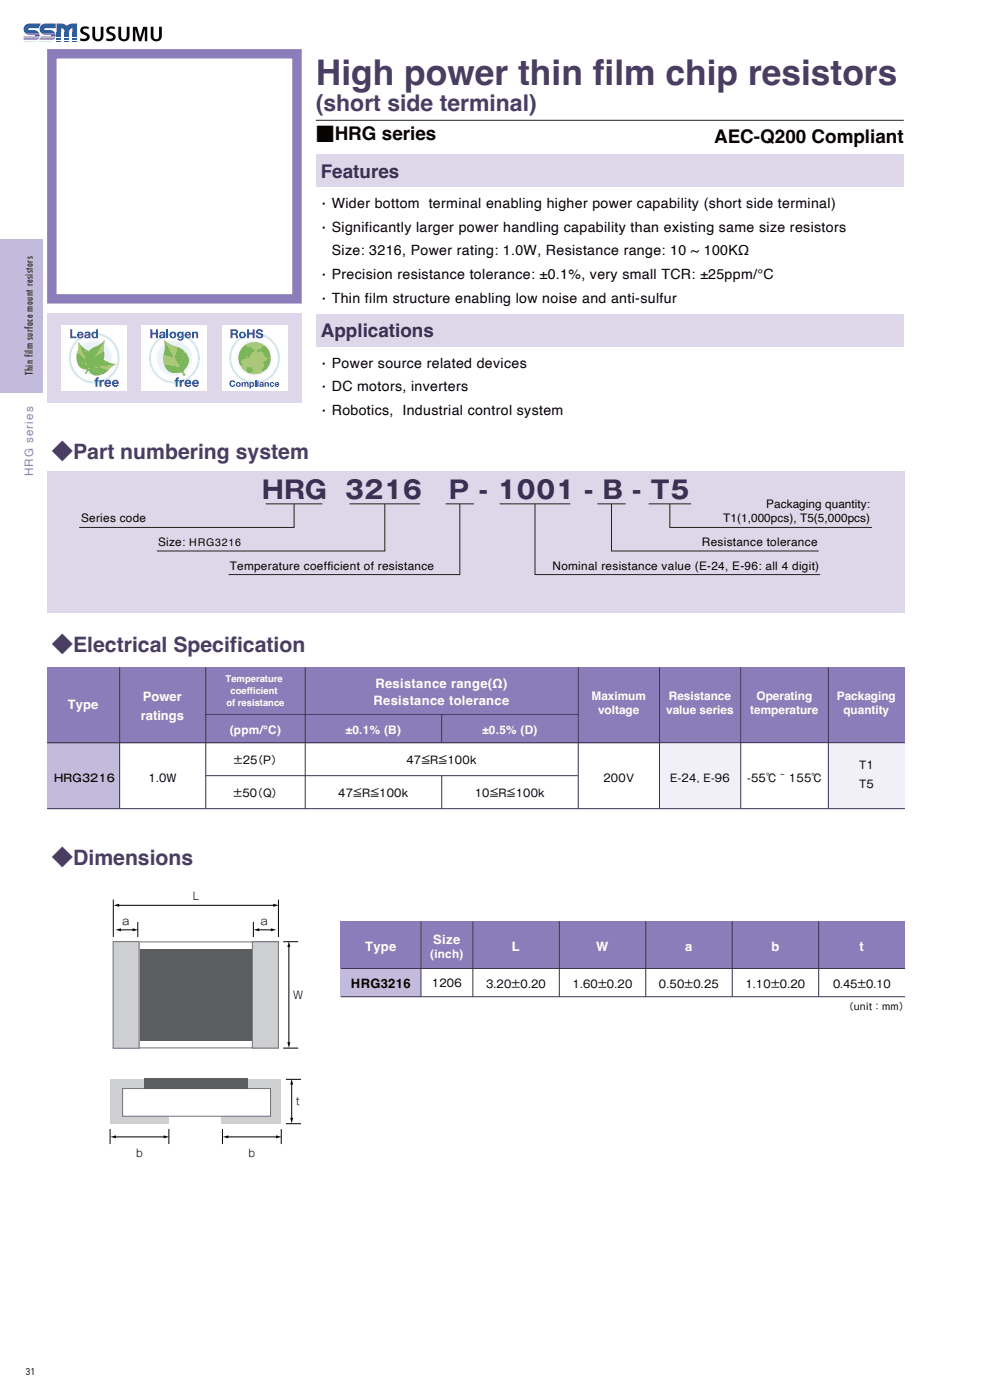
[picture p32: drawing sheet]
<svg xmlns="http://www.w3.org/2000/svg" width="210mm" height="297mm" viewBox="0 0 210 297" stroke-linecap="round" stroke-linejoin="round" font-family="sans-serif">
<defs><g id="words">
<text font-size="7.5" fill="#4a3d62" x="67" y="18.1">High power thin film chip resistors</text>
<g font-size="5.3" fill="#3c3052">
<text x="55.6" y="105.8">HRG</text>
<text x="73.2" y="105.8">3216</text>
<text x="95.3" y="105.8">P - 1001 - B - T5</text>
</g>
<text font-size="4.9" fill="#4a3d62" x="67" y="23.6">(short side terminal)</text>
<g font-size="4.5" fill="#4a3d62">
<text x="11" y="97.4">◆Part numbering system</text>
<text x="11" y="138.3">◆Electrical Specification</text>
<text x="11" y="183.6">◆Dimensions</text>
</g>
<g font-size="4" fill="#080302">
<text x="67" y="29.9">■HRG series</text>
<text x="151.5" y="30.3">AEC-Q200 Compliant</text>
</g>
<g font-size="4" fill="#3c3052">
<text x="68" y="37.7">Features</text>
<text x="68" y="71.5">Applications</text>
</g>
<g font-size="3" fill="#080302">
<text x="67.2" y="44.4">・Wider bottom terminal enabling higher power capability (short side terminal)</text>
<text x="67.2" y="49.4">・Significantly larger power handling capability than existing same size resistors</text>
<text x="67.2" y="59.4">・Precision resistance tolerance: ±0.1%, very small TCR: ±25ppm/°C</text>
<text x="70.4" y="54.2">Size: 3216, Power rating: 1.0W, Resistance range: 10 ~ 100KΩ</text>
<text x="67.2" y="64.4">・Thin film structure enabling low noise and anti-sulfur</text>
<text x="67.2" y="78.2">・Power source related devices</text>
<text x="67.2" y="83.2">・DC motors, inverters</text>
<text x="67.2" y="88.2">・Robotics, Industrial control system</text>
</g>
<g font-size="2.8" fill="#fff">
<text x="30.3" y="148.7">Power</text>
<text x="79.2" y="149.5">Resistance tolerance</text>
<text x="79.6" y="146">Resistance range(Ω)</text>
<text x="14.4" y="150.5">Type</text>
<text x="29.9" y="152.7">ratings</text>
<text x="77.5" y="201.8">Type</text>
<text x="91.9" y="200.3">Size</text>
<text x="108.6" y="201.8">L</text>
<text x="126.5" y="201.8">W</text>
<text x="145.4" y="201.8">a</text>
<text x="163.6" y="201.8">b</text>
<text x="182.3" y="201.8">t</text>
</g>
<text font-size="2.8" fill="#080302" x="74.5" y="209.5">HRG3216</text>
<text font-size="2.5" fill="#8c7ebb" x="7" y="101.1" transform="rotate(-90 7 101.1)">HRG series</text>
<g font-size="2.5" fill="#080302">
<text x="162.5" y="107.8">Packaging quantity:</text>
<text x="17.2" y="110.8">Series code</text>
<text x="153.4" y="110.8">T1(1,000pcs), T5(5,000pcs)</text>
<text x="33.5" y="115.8">Size: HRG3216</text>
<text x="148.9" y="115.8">Resistance tolerance</text>
<text x="48.7" y="120.8">Temperature coefficient of resistance</text>
<text x="117.2" y="120.8">Nominal resistance value (E-24, E-96: all 4 digit)</text>
</g>
<g font-size="2.5" fill="#fff">
<text x="125.5" y="148.5">Maximum</text>
<text x="141.9" y="148.5">Resistance</text>
<text x="160.5" y="148.5">Operating</text>
<text x="177.5" y="148.5">Packaging</text>
<text x="48.7" y="155.8">(ppm/°C)</text>
<text x="73.3" y="155.8">±0.1% (B)</text>
<text x="102.3" y="155.8">±0.5% (D)</text>
<text x="126.9" y="151.5">voltage</text>
<text x="141.3" y="151.5">value series</text>
<text x="159.2" y="151.5">temperature</text>
<text x="178.9" y="151.5">quantity</text>
<text x="91.3" y="203.3">(inch)</text>
</g>
<g font-size="2.3" fill="#080302">
<text x="49.4" y="162">±25</text>
<text x="53.6" y="162">（P）</text>
<text x="86.2" y="162">47≦R≦100k</text>
<text x="11.5" y="165.8">HRG3216</text>
<text x="31.5" y="165.8">1.0W</text>
<text x="128" y="165.8">200V</text>
<text x="142.2" y="165.8">E-24, E-96</text>
<text x="158.5" y="165.8">-55℃ ̃ 155℃</text>
<text x="182.2" y="163.2">T1</text>
<text x="182.2" y="167.2">T5</text>
<text x="49.3" y="169">±50</text>
<text x="53.5" y="169">（Q）</text>
<text x="71.7" y="169">47≦R≦100k</text>
<text x="100.7" y="169">10≦R≦100k</text>
<text x="40.9" y="191">L</text>
<text x="25.9" y="196.3">a</text>
<text x="55.3" y="196.3">a</text>
<text x="91.6" y="209.4">1206</text>
<text x="103.1" y="209.5">3.20±0.20</text>
<text x="121.4" y="209.5">1.60±0.20</text>
<text x="139.8" y="209.5">0.50±0.25</text>
<text x="158.1" y="209.5">1.10±0.20</text>
<text x="176.7" y="209.5">0.45±0.10</text>
<text x="62.2" y="211.9">W</text>
<text x="62.8" y="234.5">t</text>
<text x="28.9" y="245.5">b</text>
<text x="52.7" y="245.5">b</text>
</g>
<g font-size="2.1" fill="#231f20">
<text x="7" y="79.6" transform="rotate(-90 7 79.6)">Thin film surface mount resistors</text>
<text x="5.4" y="291.7">31</text>
</g>
<g font-size="2" fill="#fff">
<text x="47.9" y="144.7">Temperature</text>
<text x="48" y="149.7">of resistance</text>
<text x="48.9" y="147.2">coefficient</text>
</g>
<text font-size="2" fill="#080302" x="179.1" y="214.3">（unit：mm）</text>
</g></defs>
<g fill="#f1eff7">
<path d="M140 157.6h17.1v14h-17.1z"/>
<path d="M175.6 157.6h16.3v14h-16.3z"/>
</g>
<path d="M10 157.6h15.3v14h-15.3z" fill="#c2bbdc"/>
<path d="M10 157.6h129.9" fill="none" stroke="#3c3052" stroke-width=".21"/>
<path d="M10 141.6h181.9v16h-181.9z" fill="#8b7dba"/>
<g fill="none" stroke="#3c3052" stroke-width=".21">
<path d="M10 157.6h181.9M25.4 141.6v30M43.6 151.6h79.1M43.6 141.6v30M64.7 141.6v30M93.7 151.6v6M122.7 141.6v30M139.9 141.6v30M157.1 141.6v30M175.7 141.6v30M10 171.6h181.9M43.6 164.6h79"/>
<path d="M93.7 164.6v7"/>
</g>
<path d="M10 100h181.9v30h-181.9z" fill="#ded7ea"/>
<path d="M11 11.4h52v52h-52z" fill="#fff"/>
<path d="M11 11.4h52v52h-52z" fill="none" stroke="#8b7dba" stroke-width="2" stroke-linecap="butt"/>
<g fill="#ded7ea">
<path d="M10 66.5h54v19h-54z"/>
<path d="M67 32.7h124.7v7h-124.7z"/>
<path d="M67 66.6h124.7v7h-124.7z"/>
</g>
<path d="M72.3 205.5h119.7v6h-119.7z" fill="#fff"/>
<path d="M72.3 195.4h119.7v10h-119.7z" fill="#8b7dba"/>
<path d="M72.3 205.5h17v6h-17z" fill="#c2bbdc"/>
<path d="M89.3 195.5v16M100.3 195.5v16M118.6 195.5v16M137 195.5v16M155.3 195.5v16M173.7 195.5v16M72.3 205.4h119.7M72.3 211.4h119.7" fill="none" stroke="#3c3052" stroke-width=".21"/>
<path d="M56.4 106.9h12M62.4 106.9v5h-45.6M74.1 106.9h15M81.6 106.9v10h-48.3M94.5 106.9h6M97.5 106.9v15h-49M106 106.9h15M113.5 106.9v15h60.5M126.7 106.9h6M129.7 106.9v10h44M137.6 106.9h9M142.1 106.9v5h42.9" fill="none" stroke="#231f20" stroke-width=".21"/>
<path d="M24.1 199.8h34.9v22.5h-34.9z" fill="none" stroke="#737276" stroke-width=".21"/>
<path d="M26 201.3h31.2v19.5h-31.2z" fill-rule="evenodd" fill="#5b5d5f"/>
<path d="M24 199.8h5.5v22.6h-5.5z" fill-rule="evenodd" fill="#cecfd1"/>
<path d="M24 199.8h5.5v22.6h-5.5z" fill="none" stroke="#737276" stroke-width=".21"/>
<path d="M53.5 199.8h5.6v22.5h-5.6z" fill-rule="evenodd" fill="#cecfd1"/>
<path d="M53.5 199.8h5.6v22.5h-5.6z" fill="none" stroke="#737276" stroke-width=".21"/>
<g fill="#cecfd1">
<path d="M47 229h12.7v9.5h-12.7z" fill-rule="evenodd"/>
<path d="M23.4 229h12.4v9.5h-12.4z" fill-rule="evenodd"/>
</g>
<path d="M26 230.9h31.4v5.9h-31.4z" fill-rule="evenodd" fill="#fff"/>
<path d="M26 230.9h31.4v5.9h-31.4z" fill="#fff"/>
<path d="M26 230.9h31.4v5.9h-31.4z" fill="none" stroke="#737276" stroke-width=".21"/>
<path d="M30.5 228.8h22v2.1h-22z" fill-rule="evenodd" fill="#5b5d5f"/>
<path d="M61 221.1h.6l-.3 1.2z" fill="#030303"/>
<path d="M61.3 200.7v20.6" fill="none" stroke="#030303" stroke-width=".21"/>
<path d="M61.3 199.7l.3 1.2h-.6z" fill="#030303"/>
<path d="M60.1 199.8h3.2M60.1 222.3h3.2" fill="none" stroke="#030303" stroke-width=".21"/>
<path d="M61.6 237.1h.6l-.3 1.2z" fill="#030303"/>
<path d="M61.9 229.9v7.5" fill="none" stroke="#030303" stroke-width=".21"/>
<path d="M61.9 228.9l.3 1.2h-.6z" fill="#030303"/>
<path d="M60.7 238.4h3.2M60.7 229h3.2" fill="none" stroke="#030303" stroke-width=".21"/>
<path d="M23.4 241.2l1.2-.3v.6z" fill="#030303"/>
<path d="M24.4 241.2h10.5" fill="none" stroke="#030303" stroke-width=".21"/>
<path d="M34.7 240.9l1.2 .3-1.2 .3z" fill="#030303"/>
<path d="M23.4 239.5v3.2M35.8 239.5v3.2" fill="none" stroke="#030303" stroke-width=".21"/>
<path d="M47.3 241.2l1.1-.3v.6z" fill="#030303"/>
<path d="M48.2 241.2h10.6" fill="none" stroke="#030303" stroke-width=".21"/>
<path d="M58.5 240.9l1.2 .3-1.2 .3z" fill="#030303"/>
<path d="M47.2 239.5v3.2M59.7 239.5v3.2" fill="none" stroke="#030303" stroke-width=".21"/>
<path d="M24.1 192.1l1.2-.4v.7z" fill="#030303"/>
<path d="M58.2 192.1h-33.1" fill="none" stroke="#030303" stroke-width=".21"/>
<path d="M58 191.7l1.1 .4-1.1 .3z" fill="#030303"/>
<path d="M24 190.8v8M59.1 190.8v8" fill="none" stroke="#030303" stroke-width=".21"/>
<path d="M53.8 197.2l1.2-.3v.7z" fill="#030303"/>
<path d="M54.8 197.3h2.9" fill="none" stroke="#030303" stroke-width=".21"/>
<path d="M57.4 196.9l1.2 .4-1.2 .3z" fill="#030303"/>
<path d="M53.7 195.6v3.2" fill="none" stroke="#030303" stroke-width=".21"/>
<path d="M24.5 197.2l1.2-.3v.7z" fill="#030303"/>
<path d="M25.5 197.3h2.8" fill="none" stroke="#030303" stroke-width=".21"/>
<path d="M28.1 196.9l1.2 .4-1.2 .3z" fill="#030303"/>
<path d="M29.2 195.6v3.2" fill="none" stroke="#030303" stroke-width=".21"/>
<path d="M67 25.5h124.7" fill="none" stroke="#231f20" stroke-width=".21"/>
<g fill="#fff">
<path d="M13 69h14v14h-14z"/>
<path d="M30 69h14v14h-14z"/>
<path d="M47 69h14v14h-14z"/>
</g>
<circle cx="54" cy="76" r="5.2" fill="none" stroke="#e0f1f9" stroke-width=".5"/>
<circle cx="54" cy="76" r="5.2" fill="none" stroke="#c4e5f4" stroke-width=".21"/>
<circle cx="54" cy="76" r="3.6" fill="#e0f1f9"/>
<circle cx="54" cy="76" r="3.6" fill="none" stroke="#f0f8fc" stroke-width=".4"/>
<g fill="#1e569d">
<path d="M52.4 69.9h.4v.7h.8v-.7h.4v1.8h-.4v-.8h-.8v.8h-.4z"/>
<path d="M54.5 70l.3-.1a.75 .75 0 0 1 1 .5h-.4l-.4-.3-.3 .3 .2 .1a.79 .79 0 0 1 .9 .9 .85 .85 0 0 1-.9 .4 .85 .85 0 0 1-.6-.7h.4a.42 .42 0 0 0 .3 .4 .42 .42 0 0 0 .4-.3l-.3-.2a.61 .61 0 0 1-.7-.3 .61 .61 0 0 1 .1-.7z"/>
<path d="M48.8 80.9a.62 .62 0 0 1 1.1 .3h-.3l-.1-.2a.4 .4 0 0 0-.5 .4 .4 .4 0 0 0 .6 .3v-.2h.3a.67 .67 0 0 1-1 .5 .67 .67 0 0 1-.1-1.1z"/>
<path d="M51.2 81.1h.3v.1a.34 .34 0 0 1 .6 0l.3-.1 .3 .1v.8h-.2l-.1-.7h-.1h-.2v.7h-.3v-.7h-.1l-.2 .2v.5h-.3z"/>
<path d="M54.1 80.7h.3v1.3h-.3z"/>
<path d="M56.1 81.1h.3v.1l.5-.1 .1 .9h-.2v-.5l-.2-.2h-.2v.7h-.3z"/>
<path d="M57.4 81.1h.5l.3 .3-.4-.1a.28 .28 0 0 0-.3 .3 .28 .28 0 0 0 .3 .2l.4-.1a.5 .5 0 0 1-.8 .3 .5 .5 0 0 1 0-.9z"/>
<path d="M49.3 70.2v.5l.7-.1-.1-.4zM48.9 69.9h1a.52 .52 0 0 1 .6 .4 .52 .52 0 0 1-.3 .6l.2 .2 .1 .6h-.4l-.1-.6-.3-.1h-.4v.7h-.4z"/>
<path d="M51 71.1a.4 .4 0 0 0 .8 0 .4 .4 0 0 0-.8 0zM50.7 71.1a.72 .72 0 0 1 1.4 0 .72 .72 0 0 1-1.4 0z"/>
<path d="M50.3 81.6a.28 .28 0 0 0 .5 0 .28 .28 0 0 0-.5 0zM50 81.6a.55 .55 0 0 1 1.1 0 .55 .55 0 0 1-1.1 0z"/>
<path d="M53.1 81.6a.3 .3 0 0 0 .6 0 .3 .3 0 0 0-.6 0zM52.9 81.1h.3v.1a.45 .45 0 0 1 .6 .1 .45 .45 0 0 1 0 .6 .45 .45 0 0 1-.6 0v.5h-.3z"/>
<path d="M54.6 81.1h.2v.9h-.2zM54.6 80.7h.2v.2h-.2z"/>
<path d="M55.3 81.7l.1 .2 .2-.3zM55.1 81.2l.4-.1 .3 .1 .1 .8-.9-.1 .1-.3 .5-.2-.1-.2-.5 .2z"/>
<path d="M58.6 81.3l-.1 .2h.5l-.2-.2zM58.5 81.1h.5l.2 .5h-.7l.1 .2 .6-.1a.51 .51 0 0 1-.8 .2 .51 .51 0 0 1 .1-.8z"/>
</g>
<circle cx="54" cy="76" r="3.4" fill="#b5cd61"/>
<g fill="#70b446">
<path d="M52.5 77.9l.5 .2 .2-.2a.61 .61 0 0 1 .4 .8 .61 .61 0 0 1-.9 .3l-.3-.2-.1-.3z"/>
<path d="M51.7 73.4l.5-.3 .3 .5 .7 .1 .8 .5v.3a1.02 1.02 0 0 0-.8 .8l-.5 .6-.3-.1 .1-.4-.3 .1a.61 .61 0 0 1-.7 .8l-.5 .4 .1 .4 .5 .3h-.7a3.4 3.4 0 0 1 .8-4z"/>
<path d="M54.5 74.3a1.63 1.63 0 0 0 1.3-.9l.2-.1a2.36 2.36 0 0 1 1.2 2.6l.1 .1a2.09 2.09 0 0 1-.6 2.1l-.4 .4-.9 .1a1.72 1.72 0 0 0 .5-1.7l.1-.2 .8-.4a.58 .58 0 0 0-.6-.7 1.49 1.49 0 0 0-1-1.1l-.7 .1z"/>
<path d="M53.2 75.7l.2 .1-.2 .1z"/>
<path d="M52.8 76.1l.3-.2z"/>
</g>
<circle cx="37" cy="76" r="5.2" fill="none" stroke="#e0f1f9" stroke-width=".5"/>
<circle cx="37" cy="76" r="5.2" fill="none" stroke="#c4e5f4" stroke-width=".21"/>
<circle cx="37" cy="76" r="3.6" fill="#e0f1f9"/>
<circle cx="37" cy="76" r="3.6" fill="none" stroke="#f0f8fc" stroke-width=".4"/>
<path d="M34.9 72.2a5.8 5.8 0 0 0 2.7 1.4l-.6 2.4z" fill="#b5cd61"/>
<g fill="#88ba43">
<path d="M34.9 72.2l2.1 3.8-2.3-.7a5.7 5.7 0 0 0 .2-3.1z"/>
<path d="M37.6 73.6l1 .5 .6 .5-1.1 3.2-1.1-1.8z"/>
</g>
<path d="M34.8 77.3l3.3 .5 1.1 1.9h-.3l-.2-.5a.85 .85 0 0 0-1.1-.1 2.36 2.36 0 0 1-2.8-1.8z" fill="#70b446"/>
<path d="M34.7 75.3l2.3 .7 1.1 1.8-3.3-.5-.2-.9z" fill="#b5cd61"/>
<g fill="#70b446">
<path d="M38.9 78.8l.4 .7-.1 .2-.3-.6z"/>
<path d="M39.2 74.6a2.65 2.65 0 0 1-.2 4.1l-.1 .4-.8-1.3z"/>
</g>
<g fill="#1e569d">
<path d="M31.9 69.9h.4v.7h.8v-.7h.4v1.8h-.4v-.8h-.8v.8h-.4z"/>
<path d="M35.3 69.9h.4v1.8h-.4z"/>
<path d="M40.7 70.4h.4v.2l.3-.2h.4l.2 .2v1.1h-.4v-.9l-.2-.2-.3 .2v.9h-.4z"/>
<path d="M37.3 80.3l.7-.2v.2l-.3 .2 .2 .1v.3h-.2v1.1h-.4v-1.1h-.3v-.3h.3z"/>
<path d="M38.1 80.6h.4v.3l.3-.3h.2v.3l-.5 .3v.8h-.4z"/>
<path d="M34.2 71.2v.3h.2h.2l.1-.4zM33.9 70.5a.73 .73 0 0 1 1.1 .2l.1 1h-.4v-.1a.49 .49 0 0 1-.7 .2 .49 .49 0 0 1-.2-.6 .49 .49 0 0 1 .6-.3l.3-.1-.1-.2-.8 .2z"/>
<path d="M36.3 71.1a.4 .4 0 0 0 .8 0 .4 .4 0 0 0-.8 0zM35.9 71.1a.75 .75 0 0 1 1.5 0 .75 .75 0 0 1-1.5 0z"/>
<path d="M37.8 71a.4 .4 0 0 0 .8 0 .4 .4 0 0 0-.8 0zM37.7 70.6l.5-.3 .4 .3v-.2h.3v1.4a.7 .7 0 0 1-.6 .5 .7 .7 0 0 1-.7-.5h.4a.3 .3 0 0 0 .3 .2 .3 .3 0 0 0 .3-.3v-.2a.64 .64 0 0 1-1 0 .64 .64 0 0 1 .1-.9z"/>
<path d="M39.7 70.7l-.2 .2h.6l-.1-.2zM39.4 70.6a.68 .68 0 0 1 .8-.2 .68 .68 0 0 1 .3 .8h-1l.1 .2a.34 .34 0 0 0 .6-.1h.3a.71 .71 0 0 1-1.1 .4 .71 .71 0 0 1 0-1.1z"/>
<path d="M39.7 80.9l-.2 .3h.7l-.2-.3zM39.3 80.8a.73 .73 0 0 1 .9-.2 .73 .73 0 0 1 .4 .8h-1.1l.1 .2a.37 .37 0 0 0 .6 0h.4a.76 .76 0 0 1-1.2 .4 .76 .76 0 0 1-.1-1.2z"/>
<path d="M41.3 80.9l-.1 .3h.6l-.2-.3zM41 80.8a.73 .73 0 0 1 .8-.2 .73 .73 0 0 1 .4 .8h-1v.2a.37 .37 0 0 0 .6 0h.4a.76 .76 0 0 1-1.2 .4 .76 .76 0 0 1 0-1.2z"/>
</g>
<circle cx="20" cy="76" r="5.2" fill="none" stroke="#e0f1f9" stroke-width=".5"/>
<circle cx="20" cy="76" r="5.2" fill="none" stroke="#c4e5f4" stroke-width=".21"/>
<circle cx="20" cy="76" r="3.6" fill="#e0f1f9"/>
<circle cx="20" cy="76" r="3.6" fill="none" stroke="#f0f8fc" stroke-width=".4"/>
<g fill="#1e569d">
<path d="M14.9 69.9h.4v1.5h.9v.3h-1.3z"/>
<path d="M20.3 80.3l.7-.2v.2l-.3 .2 .2 .1v.3h-.2v1.1h-.4v-1.1h-.3v-.3h.3z"/>
<path d="M21.1 80.6h.4v.3l.3-.3h.2v.3l-.5 .3v.8h-.4z"/>
<path d="M16.9 70.7l-.2 .2h.6l-.1-.2zM16.6 70.6a.68 .68 0 0 1 .8-.2 .68 .68 0 0 1 .3 .8h-1l.1 .2a.34 .34 0 0 0 .6-.1h.3a.71 .71 0 0 1-1.1 .4 .71 .71 0 0 1 0-1.1z"/>
<path d="M18.3 71.2v.3h.2h.2l.1-.4zM18 70.5a.73 .73 0 0 1 1.2 .2v1h-.4v-.1a.49 .49 0 0 1-.6 .2 .49 .49 0 0 1-.3-.6 .49 .49 0 0 1 .7-.3l.2-.1-.1-.2-.8 .2z"/>
<path d="M19.7 71a.4 .4 0 0 0 .8 0 .4 .4 0 0 0-.8 0zM19.5 70.6l.5-.3 .4 .3v-.7h.4v1.8h-.4v-.1a.67 .67 0 0 1-.9-.1 .67 .67 0 0 1 0-.9z"/>
<path d="M22.7 80.9l-.2 .3h.7l-.2-.3zM22.3 80.8a.73 .73 0 0 1 .9-.2 .73 .73 0 0 1 .4 .8h-1.1l.1 .2a.37 .37 0 0 0 .6 0h.4a.76 .76 0 0 1-1.2 .4 .76 .76 0 0 1-.1-1.2z"/>
<path d="M24.3 80.9l-.1 .3h.6l-.2-.3zM24 80.8a.73 .73 0 0 1 .8-.2 .73 .73 0 0 1 .4 .8h-1v.2a.37 .37 0 0 0 .6 0h.4a.76 .76 0 0 1-1.2 .4 .76 .76 0 0 1 0-1.2z"/>
</g>
<g fill="#70b446">
<path d="M20.3 75.5l1.8-1v1.1l-.1 .8-3.3 1.8z"/>
<path d="M18.8 78.2l3.2-1.8 .6 .3-1.4 1.1z"/>
</g>
<path d="M22.2 72.2l-.2 1.2 .1 1.1-1.8 1z" fill="#b5cd61"/>
<path d="M20.3 73.5l1-.5 .9-.8-1.9 3.3z" fill="#88ba43"/>
<path d="M21.2 77.9l3.5-.6-1 .5-.7 .7z" fill="#b5cd61"/>
<path d="M21.2 77.8l1.4-1.1 1 .4 1 .2z" fill="#88ba43"/>
<g fill="#70b446">
<path d="M18.7 78.2v.1z"/>
<path d="M18.7 74.5l.6-.5 1-.5v2l-1.6 2.7z"/>
<path d="M18.7 78.3l.9-.2 2 1.3a2.18 2.18 0 0 1-2.8-.8l-.5 .7h-.2z"/>
<path d="M16.3 76.3l2.1 1.2 .3 .8-.6 1v-.2l.3-.6a2.21 2.21 0 0 1-2.1-2.1z"/>
<path d="M18.2 74.1l.5 .4v3.7l-.8-2.3z"/>
</g>
<g fill="#88ba43">
<path d="M19.6 78.1l1.6-.3 1.8 .7-.7 .6-.7 .3z"/>
<path d="M16.6 72.6l.7 .9 .9 .6-.3 1.8z"/>
<path d="M16.4 74.7l1.5 1.2 .5 1.6-2.1-1.2-.1-.7z"/>
</g>
<path d="M16.6 72.6l1.3 3.4-1.5-1.3 .2-1z" fill="#b5cd61"/>
<g fill="#030303">
<path d="M17.2 5.9l.6-.3 1 .1v.5l-.4-.1a.46 .46 0 0 0-.6 0 .46 .46 0 0 0-.1 .5l.3 .2a.96 .96 0 0 1 .9 .7 .96 .96 0 0 1-.3 1.1l-.7 .1-.9-.1v-.5l.6 .1a.53 .53 0 0 0 .6 0 .53 .53 0 0 0 .1-.6l-.2-.1a.98 .98 0 0 1-1-.6 .98 .98 0 0 1 .1-1z"/>
<path d="M19.6 5.7h.6v2.1a.57 .57 0 0 0 .6 .5 .57 .57 0 0 0 .5-.5l.1-2.1h.5v1.9a1.18 1.18 0 0 1-1.1 1.2 1.18 1.18 0 0 1-1.2-1.2z"/>
<path d="M28.2 5.7h.9l.6 2.3 .7-2.3h.8v3h-.5v-2.5l-.7 2.5h-.5l-.8-2.5v2.5h-.5z"/>
<path d="M22.8 5.9l.5-.3 1 .1v.5l-.4-.1a.46 .46 0 0 0-.6 0 .46 .46 0 0 0-.1 .5l.3 .2a.96 .96 0 0 1 1 .7 .96 .96 0 0 1-.4 1.1l-.7 .1-.9-.1v-.5l.6 .1a.53 .53 0 0 0 .6 0 .53 .53 0 0 0 .2-.6l-.3-.1a.98 .98 0 0 1-.9-.6 .98 .98 0 0 1 .1-1z"/>
<path d="M25.1 5.7h.6v2.1a.57 .57 0 0 0 .6 .5 .57 .57 0 0 0 .6-.5v-2.1h.6v1.9a1.18 1.18 0 0 1-1.2 1.2 1.18 1.18 0 0 1-1.2-1.2z"/>
<path d="M32 5.7h.6v2.1a.57 .57 0 0 0 .5 .5 .57 .57 0 0 0 .6-.5v-2.1h.6v1.9a1.18 1.18 0 0 1-1.2 1.2 1.18 1.18 0 0 1-1.1-1.2z"/>
</g>
<g fill="#215fa0">
<path d="M13.7 8.1h1v.1h-1z"/>
<path d="M13.7 7.1h1v.3h-1z"/>
<path d="M13.7 7.8h1v.1h-1z"/>
<path d="M12 6.8h1v.3h-1z"/>
<path d="M7.4 7.4h1v.2h-1z"/>
<path d="M5.5 7.1h2.8l.1 .3h-2.2z"/>
<path d="M13.7 6.8h1v.3h-1z"/>
<path d="M12 8.1h1v.1h-1z"/>
<path d="M8.6 6.8h2.9l.2 .3h-2.9z"/>
<path d="M12 7.4h1v.2h-1z"/>
<path d="M12 7.8h1v.1h-1z"/>
<path d="M5.2 6.8h2.9l.2 .3h-2.9z"/>
<path d="M12 5a2.47 2.47 0 0 1 2.2 .5l.8-.5h1.3v1.8h-.9v-.8a.7 .7 0 0 0-.7 .8h-1v-.1a.69 .69 0 0 0-.7-.7v.8h-1z"/>
<path d="M10.8 7.4h1v.2h-1z"/>
<path d="M8.6 7.8h3.2l-.1 .1h-3.1z"/>
<path d="M12 7.1h1v.3h-1z"/>
<path d="M8.5 8.1h3.2l-.1 .1h-3.2z"/>
<path d="M8.9 7.1h2.8l.1 .3h-2.2z"/>
<path d="M13.7 7.4h1v.2h-1z"/>
<path d="M8.9 5.2l.7-.2h2.2v1h-2.2l-.2 .2 .2 .2a2.18 2.18 0 0 1 1.7 .2l.2 .2h-2.9l-.2-.4a1.18 1.18 0 0 1 .5-1.2z"/>
<path d="M5.5 5.2l.7-.2h2.5l-.5 1h-2l-.2 .2 .2 .2a2.18 2.18 0 0 1 1.7 .2l.2 .2h-2.9l-.2-.4a1.18 1.18 0 0 1 .5-1.2z"/>
<path d="M15.4 7.1h.9v.3h-.9z"/>
<path d="M15.4 6.8h.9v.3h-.9z"/>
<path d="M5 8.7h2.6z"/>
<path d="M8.2 8.7h2.8z"/>
<path d="M15.4 8.7h.9z"/>
<path d="M5 7.8h3.4l-.1 .1h-3.3z"/>
<path d="M12 8.7h1z"/>
<path d="M13.7 8.7h1z"/>
<path d="M8.3 8.4h3.2l-3.2 .1z"/>
<path d="M5 8.4h3.1z"/>
<path d="M15.4 7.4h.9v.2h-.9z"/>
<path d="M12 8.4l1 .1z"/>
<path d="M5 8.1h3.3l-.1 .1h-3.2z"/>
<path d="M15.4 8.1h.9v.1h-.9z"/>
<path d="M13.7 8.4l1 .1z"/>
<path d="M15.4 7.8h.9v.1h-.9z"/>
<path d="M15.4 8.4l.9 .1z"/>
</g>
<path d="M-.1 50.7h9.1v32.5h-9.1z" fill="#c2bbdc"/>
<use href="#words"/>
</svg>
